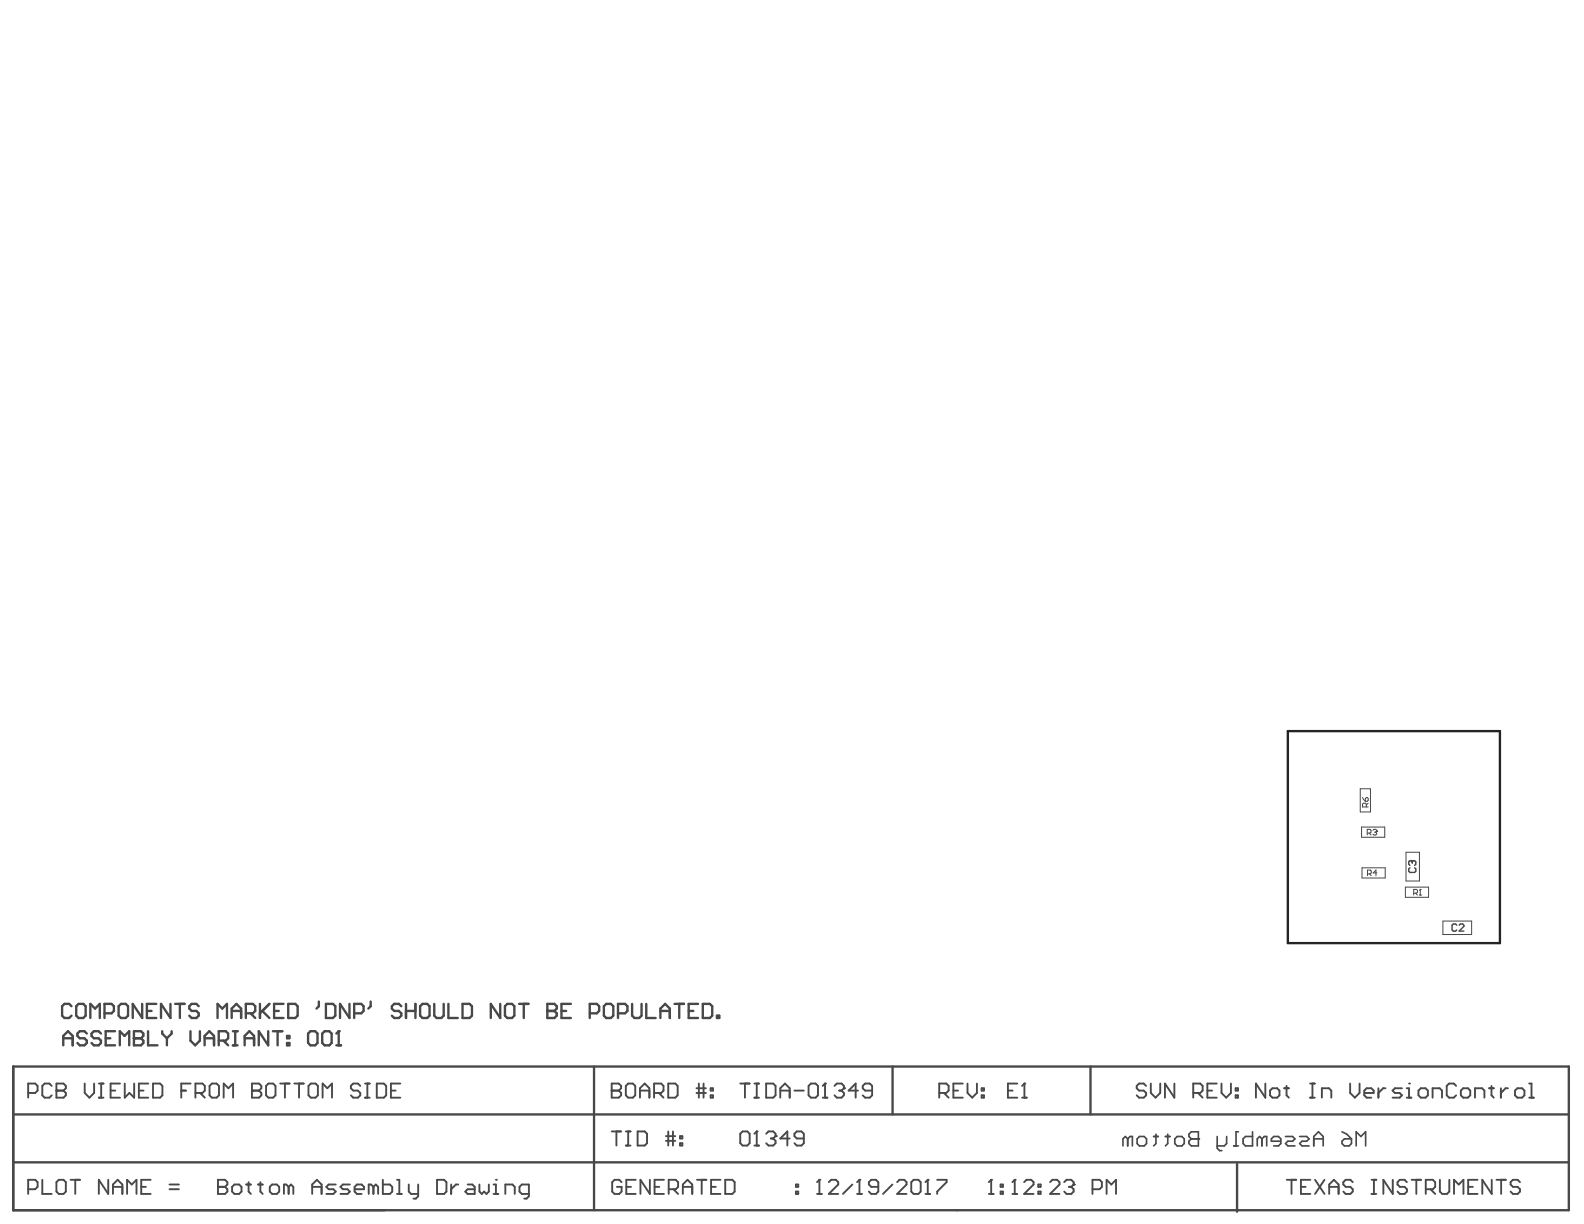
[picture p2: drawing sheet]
<svg xmlns="http://www.w3.org/2000/svg" width="279mm" height="216mm" viewBox="0 0 279 216" stroke-linecap="round" stroke-linejoin="round" font-family="sans-serif">
<path d="M227.2 129h37.4v37.4h-37.4z" fill="none" stroke="#242424" stroke-width=".42"/>
<path d="M239.9 139.1h1.8v4.1h-1.8zM240.2 145.9h4.1v1.8h-4.1zM240.2 153.1h4.1v1.8h-4.1zM247.9 156.5h4.1v1.8h-4.1zM248 150.3h2.4v5.1h-2.4zM254.5 162.5h5.1v2.3h-5.1z" fill="none" stroke="#484848" stroke-width=".18"/>
<path d="M2.3 188.1h274.4v25.4h-274.4zM2.3 196.6h274.4M104.8 188.1v25.4M157.4 188.1v8.5M192.4 188.1v8.5M2.3 205h274.3M218.2 205.3v8.4" fill="none" stroke="#484848" stroke-width=".42"/>
<g fill="none" stroke="#484848" stroke-width=".33">
<path d="M223.2 191.1v2.5l-1.7-2.5v2.5M224 192.4l.4-.4h.9l.4 .4v.8l-.4 .4h-.9l-.4-.4zM226.5 192h.8M226.9 191.5v1.7l.4 .4M231.1 193.6h.8M231.1 191.1h.8M231.5 191.1v2.5M233.2 193.6v-1.6h1.2l.4 .4v1.2M238.1 191.1v1.7l.9 .8 .8-.8v-1.7M240.6 192.8h1.7v-.4l-.4-.4h-.8l-.5 .4v.8l.5 .4h.8M243.1 192v1.6M244.4 192h-.4l-.9 .8"/>
<path d="M247.3 192h-1.3l-.4 .4 .4 .4h.9l.4 .4-.4 .4h-1.3M248.1 193.6h.9M248.1 192h.4v1.6"/>
</g>
<circle cx="248.5" cy="191.1" r=".17" fill="#484848"/>
<g fill="none" stroke="#484848" stroke-width=".33">
<path d="M177.8 192.4h.8M179.4 191.1h-1.6v2.5h1.6M180.3 193.6h.8M180.7 191.1v2.5M250.6 192h.8l.5 .4v.8l-.5 .4h-.8l-.4-.4v-.8zM252.7 193.6v-1.6h1.2l.5 .4v1.2M256.8 191.5l-.4-.4h-.8l-.4 .4v1.7l.4 .4h.8l.4-.4M257.7 192.4l.4-.4h.8l.4 .4v.8l-.4 .4h-.8l-.4-.4zM260.2 193.6v-1.6h1.2l.4 .4v1.2M262.7 192h.8M263.1 191.5v1.7l.4 .4M264.7 192v1.6"/>
<path d="M266 192h-.4l-.9 .8M267.2 192.4l.4-.4h.9l.4 .4v.8l-.4 .4h-.9l-.4-.4zM269.7 193.6h.9M269.7 191.1h.4v2.5"/>
</g>
<g fill="none" stroke="#484848" stroke-width=".18">
<path d="M240.3 140.7l.5 .6M240.8 140.8l.4-.1 .1 .1v.4l-.1 .1h-.4zM241 142.3v-.5l-.2-.1h-.3l-.2 .1v.5h1M241.2 147h.5l.1-.2v-.3l-.1-.2h-.5v1M241.2 154.1h.5l.2-.1v-.4l-.2-.1h-.5v1M241.3 141.7l-.3 .3M241.5 147l.3 .3M241.5 154.1l.4 .4M242.2 146.5l.1-.2h.4l.1 .3M242.5 146.8h.2M242.7 146.8l.1 .2-.1 .3h-.4l-.1-.2M242.8 146.6h.1"/>
<path d="M242.8 146.6l-.1 .2M242.9 154h-.7l.5-.5v1"/>
</g>
<circle cx="180.7" cy="191.1" r=".17" fill="#484848"/>
<g fill="none" stroke="#484848" stroke-width=".33">
<path d="M180.7 191.1l-.4 .4M202.2 191.5l-.5-.4h-.8l-.4 .4v.5l.4 .4h.8l.5 .4v.4l-.5 .4h-.8l-.4-.4M203 191.1v1.7l.8 .8 .9-.8v-1.7M207.1 191.1v2.5l-1.6-2.5v2.5M210.5 192.8h1.2l.4-.4v-.9l-.4-.4h-1.2v2.5M211.3 192.8l.8 .8M213 192.4h.8M214.6 191.1h-1.6v2.5h1.6M215.5 191.1v1.7l.8 .8 .8-.8v-1.7M217.9 192h.5v.4h-.5zM217.9 193.2h.5v.4h-.5zM144.1 210.6h.8"/>
<path d="M144.5 208.1v2.5"/>
</g>
<path d="M248.7 153.1l-.2 .2v.4l.2 .2h.8l.2-.2v-.4l-.2-.2M248.9 151.8h.1M248.9 151.8h-.2l-.2 .2v.4l.2 .2M248.9 151.8l.2 .2M249.1 152l.2-.2h.2l.2 .2v.4l-.2 .2M249.1 152v.2M257 163.2l-.2-.2h-.5l-.2 .2v.8l.2 .2h.5l.2-.2M257.4 163.2l.2-.2h.4l.2 .2v.2l-.8 .8h.8" fill="none" stroke="#484848" stroke-width=".25"/>
<path d="M249.4 157.5h.5l.1-.1v-.4l-.1-.1h-.5v1M249.7 157.5l.3 .4M250.4 157.9h.3M250.5 156.9h.1M250.5 156.9l-.1 .1M250.5 156.9v1" fill="none" stroke="#484848" stroke-width=".18"/>
<circle cx="144.5" cy="208.1" r=".17" fill="#484848"/>
<path d="M144.5 208.1l-.4 .4M146.2 208.5l.4-.4h.8l.5 .4v.4l-1.7 1.7h1.7M150.4 208.9l-1.7 1.7M151.2 210.6h.8M151.6 208.1v2.5" fill="none" stroke="#484848" stroke-width=".33"/>
<circle cx="151.6" cy="208.1" r=".17" fill="#484848"/>
<path d="M151.6 208.1l-.4 .4M154.9 209.3h-1.2l-.4-.4v-.4l.4-.4h.8l.4 .4v1.7l-.4 .4h-.8l-.4-.4M157.4 208.9l-1.6 1.7M158.2 208.5l.5-.4h.8l.4 .4v.4l-1.7 1.7h1.7M160.7 208.5l.5-.4h.8l.4 .4v1.7l-.4 .4h-.8l-.5-.4zM163.2 210.6h.9M163.6 208.1v2.5" fill="none" stroke="#484848" stroke-width=".33"/>
<circle cx="163.6" cy="208.1" r=".17" fill="#484848"/>
<g fill="none" stroke="#484848" stroke-width=".33">
<path d="M130.6 191.1h1.6M131.4 191.1v2.5M133.1 191.1h.8M133.1 193.6h.8M133.5 191.1v2.5M135.1 191.1h1.3l.4 .4v1.7l-.4 .4h-1.3zM137.6 192.4h1.7M137.6 193.6v-1.6l.9-.9 .8 .9v1.6M140.1 192.4h1.7M142.6 191.5l.4-.4h.9l.4 .4v1.7l-.4 .4h-.9l-.4-.4zM145.1 193.6h.8M145.5 191.1v2.5"/>
<path d="M165.7 192.8h1.2l.4-.4v-.9l-.4-.4h-1.2v2.5M166.5 192.8l.8 .8M168.2 192.4h.8M169.8 191.1h-1.6v2.5h1.6M170.7 191.1v1.7l.8 .8 .8-.8v-1.7M173.1 193.2h.5v.4h-.5zM173.1 192h.5v.4h-.5zM163.6 208.1l-.4 .4M165.3 208.1h1.7v.4l-1.7 1.7v.4"/>
</g>
<circle cx="145.5" cy="191.1" r=".17" fill="#484848"/>
<path d="M145.5 191.1l-.4 .4M147.2 191.5l.4-.4h.8l.5 .4v.5" fill="none" stroke="#484848" stroke-width=".33"/>
<circle cx="148.9" cy="192" r=".17" fill="#484848"/>
<path d="M130.6 200l.4-.4h.8l.4 .4v1.6l-.4 .5h-.8l-.4-.5zM133.5 199.6v2.5M148 192.4h.4M148.4 192.4l.5 .4v.4l-.5 .4h-.8l-.4-.4M148.9 192l-.5 .4M151.3 192.4h-1.6l1.2-1.3v2.5M153.8 192.4h-1.2l-.4-.4v-.5l.4-.4h.8l.4 .4v1.7l-.4 .4h-.8l-.4-.4M133.1 202.1h.8" fill="none" stroke="#484848" stroke-width=".33"/>
<circle cx="133.5" cy="199.6" r=".17" fill="#484848"/>
<path d="M133.5 199.6l-.4 .4M135.1 200l.5-.4h.8l.4 .4v.4" fill="none" stroke="#484848" stroke-width=".33"/>
<circle cx="136.8" cy="200.4" r=".17" fill="#484848"/>
<g fill="none" stroke="#484848" stroke-width=".33">
<path d="M107.9 199.6h1.7M108.7 199.6v2.5M110.4 199.6h.8M110.8 199.6v2.5M112.5 199.6h1.2l.4 .4v1.6l-.4 .5h-1.2zM117.9 199.6v2.5M118.7 199.6v2.5M110.4 202.1h.8M117.5 200.4h1.6M117.5 201.2h1.6M119.9 200.4h.5v.4h-.5zM119.9 201.6h.5v.5h-.5z"/>
<path d="M136 200.8h.4M136.4 200.8l.4 .4v.4l-.4 .5h-.8l-.5-.5M136.8 200.4l-.4 .4M139.3 200.8h-1.7l1.3-1.2v2.5M141.8 200.8h-1.3l-.4-.4v-.4l.4-.4h.9l.4 .4v1.6l-.4 .5h-.9l-.4-.5M174.4 210.6h.8M174.8 208.1v2.5"/>
</g>
<circle cx="174.8" cy="208.1" r=".17" fill="#484848"/>
<path d="M174.8 208.1l-.4 .4M176.5 208.9h.4v.4h-.4zM176.5 210.2h.4v.4h-.4zM178.6 210.6h.8M179 208.1v2.5" fill="none" stroke="#484848" stroke-width=".33"/>
<circle cx="179" cy="208.1" r=".17" fill="#484848"/>
<path d="M179 208.1l-.4 .4M180.7 208.5l.4-.4h.8l.4 .4v.4l-1.6 1.7h1.6M183.1 210.2h.5v.4h-.5zM183.1 208.9h.5v.4h-.5zM185.2 208.5l.4-.4h.9l.4 .4v.4l-1.7 1.7h1.7M187.7 208.5l.4-.4h.9l.4 .4v.4" fill="none" stroke="#484848" stroke-width=".33"/>
<circle cx="189.4" cy="208.9" r=".17" fill="#484848"/>
<g fill="none" stroke="#484848" stroke-width=".33">
<path d="M107.9 191.1v2.5h1.2l.5-.4v-.4l-.5-.4h-1.2M109.6 208.5l-.4-.4h-.8l-.4 .4v1.7l.4 .4h.8l.4-.4v-.9h-.8M110.5 209.3h.8M112.1 208.1h-1.6v2.5h1.6M114.6 208.1v2.5l-1.6-2.5v2.5M115.5 209.3h.8M117.1 208.1h-1.6v2.5h1.6M118 209.8h1.2l.4-.5v-.8l-.4-.4h-1.2v2.5M118.8 209.8l.8 .8M120.4 209.3h1.7M120.4 210.6v-1.7l.9-.8 .8 .8v1.7M122.9 208.1h1.7"/>
<path d="M123.8 208.1v2.5M125.4 209.3h.9M127.1 208.1h-1.7v2.5h1.7M127.9 208.1h1.3l.4 .4v1.7l-.4 .4h-1.3zM140.4 208.9h.4v.4h-.4zM140.4 210.2h.4v.4h-.4zM188.5 209.3h.5M189 209.3l.4 .5v.4l-.4 .4h-.9l-.4-.4M189.4 208.9l-.4 .4M192.7 209.8h1.2l.5-.5v-.8l-.5-.4h-1.2v2.5M195.2 210.6v-2.5l.8 .8 .9-.8v2.5"/>
</g>
<circle cx="107.9" cy="192.4" r=".17" fill="#484848"/>
<g fill="none" stroke="#484848" stroke-width=".33">
<path d="M107.9 191.1h1.2l.5 .4v.5l-.5 .4h-1.2M110.4 191.5l.4-.4h.8l.5 .4v1.7l-.5 .4h-.8l-.4-.4zM112.9 192.4h1.6M112.9 193.6v-1.6l.8-.9 .8 .9v1.6M115.4 192.8h1.2l.4-.4v-.9l-.4-.4h-1.2v2.5M116.2 192.8l.8 .8M117.9 191.1h1.2l.4 .4v1.7l-.4 .4h-1.2zM122.9 192.8h1.6M122.9 192h1.6M123.3 191.1v2.5M124.1 191.1v2.5M125.3 192h.5v.4h-.5z"/>
<path d="M125.3 193.2h.5v.4h-.5z"/>
</g>
<path d="M54.3 182.3l.5-.4h.8l.4 .4v1.7l-.4 .4h-.8l-.5-.4zM56.8 182.3l.5-.4h.8l.4 .4v1.7l-.4 .4h-.8l-.5-.4zM59.3 184.4h.9M59.7 181.9v2.5" fill="none" stroke="#484848" stroke-width=".42"/>
<circle cx="59.7" cy="181.9" r=".21" fill="#484848"/>
<path d="M59.7 181.9l-.4 .4" fill="none" stroke="#484848" stroke-width=".42"/>
<g fill="none" stroke="#484848" stroke-width=".33">
<path d="M5 209.8h1.2l.4-.5v-.8l-.4-.4h-1.2v2.5M7.5 208.1v2.5h1.6M10 208.5l.4-.4h.8l.4 .4v1.7l-.4 .4h-.8l-.4-.4zM12.4 208.1h1.7M13.3 208.1v2.5M19.1 208.1v2.5l-1.7-2.5v2.5M19.9 210.6v-1.7l.9-.8 .8 .8v1.7M19.9 209.3h1.7M22.4 210.6v-2.5l.8 .8 .9-.8v2.5M24.9 209.3h.8M26.6 208.1h-1.7v2.5h1.7M29.9 209.8h1.7"/>
<path d="M29.9 208.9h1.7M38.4 208.1v2.5h1.3l.4-.4v-.4l-.4-.5h-1.3M227 208.1h1.6M227.8 208.1v2.5M229.5 209.3h.8M231.1 208.1h-1.6v2.5h1.6M232 208.1l1.6 2.5M233.6 208.1l-1.6 2.5M234.5 209.3h1.6M234.5 210.6v-1.7l.8-.8 .8 .8v1.7M238.6 208.5l-.4-.4h-.8l-.5 .4v.4l.5 .4h.8l.4 .5v.4l-.4 .4h-.8l-.5-.4M241.9 208.1h.9"/>
<path d="M241.9 210.6h.9M242.3 208.1v2.5M245.7 208.1v2.5l-1.7-2.5v2.5M248.2 208.5l-.5-.4h-.8l-.4 .4v.4l.4 .4h.8l.5 .5v.4l-.5 .4h-.8l-.4-.4M249 208.1h1.7M249.8 208.1v2.5M251.5 209.8h1.2l.5-.5v-.8l-.5-.4h-1.2v2.5M252.3 209.8l.9 .8M254 208.1v2.1l.4 .4h.8l.4-.4v-2.1M256.5 210.6v-2.5l.8 .8 .8-.8v2.5M259 209.3h.8M260.6 208.1h-1.6v2.5h1.6"/>
<path d="M263.1 208.1v2.5l-1.6-2.5v2.5M264 208.1h1.6M264.8 208.1v2.5M268.1 208.5l-.4-.4h-.8l-.5 .4v.4l.5 .4h.8l.4 .5v.4l-.4 .4h-.8l-.5-.4"/>
</g>
<g fill="none" stroke="#484848" stroke-width=".29">
<path d="M218.4 199.6h-.4v2.5M220.9 199.6v2.5h-1.2l-.4-.4v-.8l.4-.4h1.2M236.7 199.6l.9 .5 .8 .8M198.9 200.9l.4-.4h.4v1.6M198.9 200.9v1.2M198.9 200.9l-.4-.4-.4 .4v1.2M200.6 200.9l.4-.4h.8l.4 .4v.8l-.4 .4h-.8l-.4-.4zM203.5 200.5h.8M203.9 200.1v1.6l-.4 .4M205.6 200.5h.8M206 200.1v1.6l-.4 .4M207.2 200.9l.4-.4h.9l.4 .4v.8l-.4 .4h-.9l-.4-.4z"/>
<path d="M209.7 200.1l.4-.5h1.3v2.5h-1.3l-.4-.4v-.4l.4-.4-.4-.4zM210.1 200.9h1.3M211.4 200.9h.1M214.7 200.5v2l.4 .5h.4M216.4 200.5v1.2l-.5 .4h-1.2M217.6 202.1h.8M222.6 200.9l.4-.4h.4v1.6M222.6 200.9v1.2M222.6 200.9l-.4-.4-.4 .4v1.2M225.9 201.3h-1.6v-.4l.4-.4h.8l.4 .4v.8l-.4 .4h-.8M226.8 200.5h1.2l.4 .4-.4 .4h-.8l-.4 .4 .4 .4h1.2M229.2 200.5h1.3l.4 .4-.4 .4h-.8l-.5 .4 .5 .4h1.2"/>
<path d="M231.7 200.9h1.7M231.7 202.1v-1.6l.9-.9 .8 .9v1.6M236.7 201.3l.4-.4h1.3v.8l-.4 .4h-.9l-.4-.4zM239.2 202.1v-2.5l.8 .9 .9-.9v2.5"/>
</g>
<circle cx="38.4" cy="209.3" r=".17" fill="#484848"/>
<g fill="none" stroke="#484848" stroke-width=".33">
<path d="M38.4 208.1h1.3l.4 .4v.4l-.4 .4h-1.3M40.9 209.3l.5-.4h.8l.4 .4v.9l-.4 .4h-.8l-.5-.4zM43.4 208.9h.9M43.8 208.5v1.7l.5 .4M45.5 208.9h.8M45.9 208.5v1.7l.4 .4M47.6 209.3l.4-.4h.8l.4 .4v.9l-.4 .4h-.8l-.4-.4zM50.9 209.3l-.4-.4h-.4v1.7M50.9 209.3v1.3M50.9 209.3l.4-.4 .4 .4v1.3M55.1 209.3h1.6M55.1 210.6v-1.7l.8-.8 .8 .8v1.7"/>
<path d="M59.2 208.9h-1.2l-.4 .4 .4 .5h.8l.4 .4-.4 .4h-1.2M61.7 208.9h-1.2l-.4 .4 .4 .5h.8l.4 .4-.4 .4h-1.2M62.5 209.8h1.7v-.5l-.4-.4h-.8l-.5 .4v.9l.5 .4h.8M65.9 209.3l-.4-.4h-.5v1.7M65.9 209.3v1.3M65.9 209.3l.4-.4 .4 .4v1.3M67.5 208.1v2.5h1.3l.4-.4v-.9l-.4-.4h-1.3M70 208.1h.4v2.5M70 210.6h.9M72.1 208.9v1.3l.4 .4h1.3M73.8 208.9v2.1l-.5 .4h-.4M77.1 208.1h1.2l.4 .4v1.7l-.4 .4h-1.2z"/>
<path d="M79.6 208.9v1.7M80.8 208.9h-.4l-.8 .9M82.5 208.9h.8l.4 .4v1.3h-1.2l-.4-.4 .4-.4h1.2M84.6 208.9v1.3l.4 .4 .4-.4 .4 .4 .4-.4v-1.3M87.1 210.6h.8M87.1 208.9h.4v1.7"/>
</g>
<circle cx="87.5" cy="208.1" r=".17" fill="#484848"/>
<path d="M5 192.8h1.2l.4-.4v-.9l-.4-.4h-1.2v2.5M9.1 191.5l-.4-.4h-.8l-.4 .4v1.7l.4 .4h.8l.4-.4M10 191.1v2.5h1.2l.4-.4v-.4l-.4-.4h-1.2M89.1 210.6v-1.7h1.3l.4 .4v1.3M93.3 210.6h-1.3l-.4-.4v-.9l.4-.4h1.3v2.1l-.4 .4h-.4" fill="none" stroke="#484848" stroke-width=".33"/>
<circle cx="10" cy="192.4" r=".17" fill="#484848"/>
<g fill="none" stroke="#484848" stroke-width=".33">
<path d="M10 191.1h1.2l.4 .4v.5l-.4 .4h-1.2M14.9 191.1v1.7l.9 .8 .8-.8v-1.7M17.4 191.1h.9M17.4 193.6h.9M17.8 191.1v2.5M19.5 192.4h.8M21.2 191.1h-1.7v2.5h1.7M22 191.1v2.5l.8-.8 .9 .8v-2.5M24.5 192.4h.8M26.2 191.1h-1.7v2.5h1.7M27 191.1h1.2l.5 .4v1.7l-.5 .4h-1.2zM32 192.4h.8"/>
<path d="M33.6 191.1h-1.6v2.5M34.5 192.8h1.2l.4-.4v-.9l-.4-.4h-1.2v2.5M35.3 192.8l.8 .8M37 191.5l.4-.4h.8l.4 .4v1.7l-.4 .4h-.8l-.4-.4zM39.5 193.6v-2.5l.8 .9 .8-.9v2.5M44.4 191.1v2.5h1.3l.4-.4v-.4l-.4-.4h-1.3"/>
</g>
<circle cx="44.4" cy="192.4" r=".17" fill="#484848"/>
<g fill="none" stroke="#484848" stroke-width=".33">
<path d="M44.4 191.1h1.3l.4 .4v.5l-.4 .4h-1.3M46.9 191.5l.4-.4h.9l.4 .4v1.7l-.4 .4h-.9l-.4-.4zM49.4 191.1h1.7M50.3 191.1v2.5M51.9 191.1h1.7M52.7 191.1v2.5M54.4 191.5l.4-.4h.9l.4 .4v1.7l-.4 .4h-.9l-.4-.4zM56.9 193.6v-2.5l.8 .9 .9-.9v2.5M63.6 191.5l-.5-.4h-.8l-.4 .4v.5l.4 .4h.8l.5 .4v.4l-.5 .4h-.8l-.4-.4M64.4 191.1h.8M64.4 193.6h.8M64.8 191.1v2.5"/>
<path d="M66.5 191.1h1.2l.4 .4v1.7l-.4 .4h-1.2zM69 192.4h.8M70.6 191.1h-1.6v2.5h1.6"/>
</g>
<g fill="none" stroke="#484848" stroke-width=".42">
<path d="M12.6 177.5l-.4-.4h-.8l-.4 .4v1.7l.4 .4h.8l.4-.4M13.4 177.5l.5-.4h.8l.4 .4v1.7l-.4 .4h-.8l-.5-.4zM15.9 179.6v-2.5l.9 .8 .8-.8v2.5M18.4 178.7h1.3l.4-.4v-.8l-.4-.4h-1.3v2.5M20.9 177.5l.4-.4h.9l.4 .4v1.7l-.4 .4h-.9l-.4-.4zM25.1 177.1v2.5l-1.7-2.5v2.5M25.9 178.3h.8M27.6 177.1h-1.7v2.5h1.7M30.1 177.1v2.5l-1.7-2.5v2.5M30.9 177.1h1.7M31.7 177.1v2.5M35.1 177.5l-.5-.4h-.8l-.4 .4v.4l.4 .4h.8l.5 .4v.5l-.5 .4h-.8l-.4-.4"/>
<path d="M38.4 179.6v-2.5l.8 .8 .8-.8v2.5M40.9 178.3h1.6M40.9 179.6v-1.7l.8-.8 .8 .8v1.7M43.4 178.7h1.2l.4-.4v-.8l-.4-.4h-1.2v2.5M44.2 178.7l.8 .9M45.9 177.1v2.5M46.3 178.3l1.2 1.3M47.5 177.1l-1.6 1.6M48.3 178.3h.9M50 177.1h-1.7v2.5h1.7M50.8 177.1h1.3l.4 .4v1.7l-.4 .4h-1.3zM56.2 176.7v.8l-.4 .4"/>
<path d="M57.5 177.1h1.2l.4 .4v1.7l-.4 .4h-1.2zM61.6 177.1v2.5l-1.6-2.5v2.5M62.5 178.7h1.2l.4-.4v-.8l-.4-.4h-1.2v2.5M65.4 176.7v.8l-.4 .4M70.8 177.5l-.4-.4h-.9l-.4 .4v.4l.4 .4h.9l.4 .4v.5l-.4 .4h-.9l-.4-.4M71.6 178.3h1.7M71.6 177.1v2.5M73.3 177.1v2.5M74.1 177.5l.4-.4h.9l.4 .4v1.7l-.4 .4h-.9l-.4-.4zM76.6 177.1v2.1l.4 .4h.8l.5-.4v-2.1M79.1 177.1v2.5h1.7M81.6 177.1h1.2l.4 .4v1.7l-.4 .4h-1.2z"/>
<path d="M88.2 177.1v2.5l-1.6-2.5v2.5M89.1 177.5l.4-.4h.8l.4 .4v1.7l-.4 .4h-.8l-.4-.4zM91.6 177.1h1.6M92.4 177.1v2.5M96.5 177.1v2.5h1.3l.4-.4v-.5l-.4-.4h-1.3"/>
</g>
<circle cx="96.5" cy="178.3" r=".21" fill="#484848"/>
<g fill="none" stroke="#484848" stroke-width=".42">
<path d="M96.5 177.1h1.3l.4 .4v.4l-.4 .4h-1.3M99 178.3h.9M100.7 177.1h-1.7v2.5h1.7M104 178.7h1.3l.4-.4v-.8l-.4-.4h-1.3v2.5M106.9 177.1h.9l.4 .4v1.7l-.4 .4h-.9l-.4-.4v-1.7zM109 178.7h1.3l.4-.4v-.8l-.4-.4h-1.3v2.5M111.5 177.1v2.1l.4 .4h.8l.5-.4v-2.1M114 177.1v2.5h1.7M116.5 178.3h1.6M116.5 179.6v-1.7l.8-.8 .8 .8v1.7M119 177.1h1.6M119.8 177.1v2.5"/>
<path d="M121.5 178.3h.8M123.1 177.1h-1.6v2.5h1.6M124 177.1h1.2l.4 .4v1.7l-.4 .4h-1.2zM126.5 179.2h.4v.4h-.4zM11.2 184.4v-1.7l.8-.8 .8 .8v1.7M11.2 183.1h1.6M15.3 182.3l-.4-.4h-.8l-.4 .4v.4l.4 .4h.8l.4 .5v.4l-.4 .4h-.8l-.4-.4M17.8 182.3l-.4-.4h-.8l-.5 .4v.4l.5 .4h.8l.4 .5v.4l-.4 .4h-.8l-.5-.4M18.6 183.1h.9M20.3 181.9h-1.7v2.5h1.7M21.1 184.4v-2.5l.9 .8 .8-.8v2.5M23.6 181.9v2.5h1.3l.4-.4v-.4l-.4-.5h-1.3"/>
</g>
<circle cx="23.6" cy="183.1" r=".21" fill="#484848"/>
<g fill="none" stroke="#484848" stroke-width=".42">
<path d="M23.6 181.9h1.3l.4 .4v.4l-.4 .4h-1.3M26.1 181.9v2.5h1.7M28.6 181.9v.4l.8 .8M29.4 183.1v1.3M30.3 181.9v.4l-.9 .8M33.6 181.9v1.7l.8 .8 .9-.8v-1.7M36.1 183.1h1.7M36.1 184.4v-1.7l.8-.8 .9 .8v1.7M38.6 183.6h1.2l.4-.5v-.8l-.4-.4h-1.2v2.5M39.4 183.6l.8 .8M41.1 181.9h.8M41.1 184.4h.8"/>
<path d="M41.5 181.9v2.5M43.2 183.1h1.6M43.2 184.4v-1.7l.8-.8 .8 .8v1.7M47.3 181.9v2.5l-1.7-2.5v2.5M48.1 181.9h1.7M49 181.9v2.5M50.6 182.7h.4v.4h-.4zM50.6 184h.4v.4h-.4z"/>
</g>
</svg>
